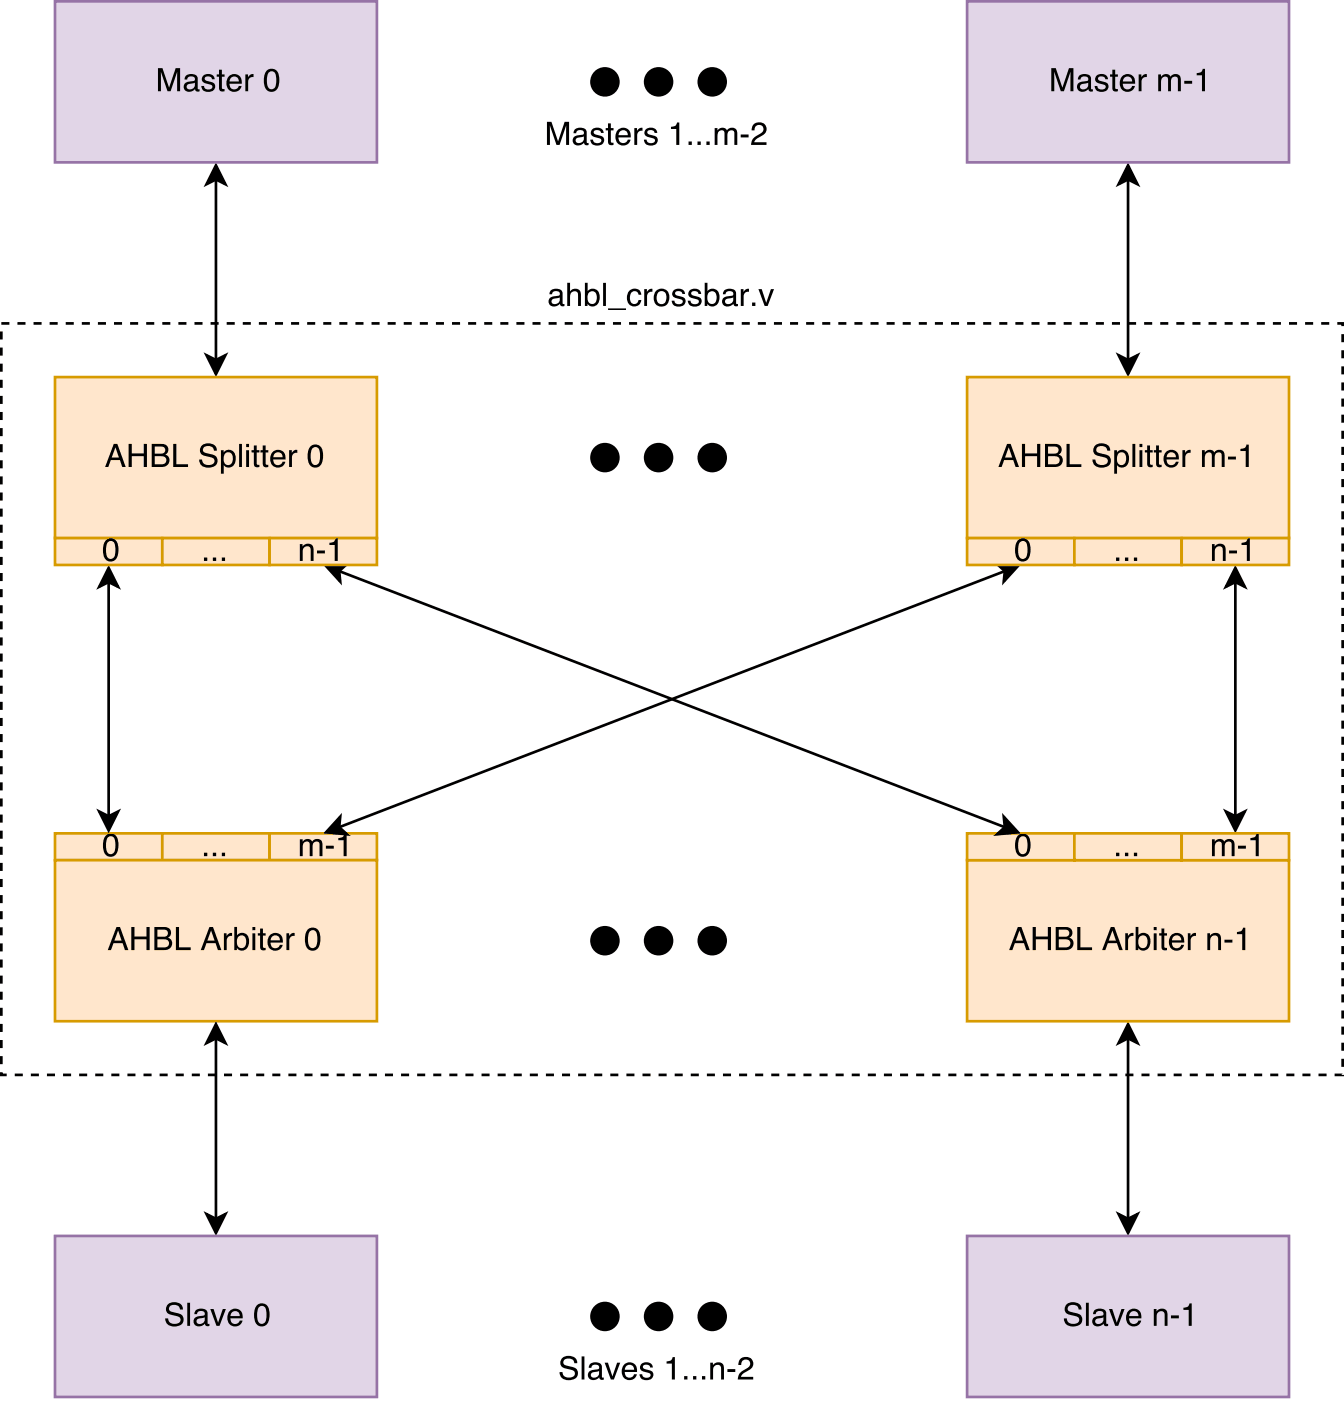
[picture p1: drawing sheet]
<svg xmlns="http://www.w3.org/2000/svg" width="177mm" height="184mm" viewBox="0 0 177 184" stroke-linecap="round" stroke-linejoin="round" font-family="sans-serif">
<path d="M148.3 134.6l1.3 2.5-1.3-.6-1.2 .6zM148.3 136.5v23.7M147.1 159.6l1.2 .6 1.3-.6-1.3 2.5z" fill="none" stroke="#000" stroke-width=".35"/>
<path d="M148.3 134.6l1.3 2.5-1.3-.6-1.2 .6zM147.1 159.6l1.2 .6 1.3-.6-1.3 2.5z" fill="#000"/>
<path d="M127.2 162.5h42.3v21.1h-42.3z" fill="#e1d5e7"/>
<path d="M127.2 162.5h42.3v21.1h-42.3z" fill="none" stroke="#9673a6" stroke-width=".35"/>
<g fill="#000">
<path d="M28.4 21.7l1.2 2.5-1.2-.6-1.2 .6zM27.2 46.7l1.2 .6 1.2-.6-1.2 2.5z"/>
<path d="M140.3 171.4a1.27 1.27 0 0 1 1.9 .4v.3h-.4a.75 .75 0 0 0-.6-.6 .75 .75 0 0 0-.8 .5 .64 .64 0 0 0 .7 .5l.5 .1a.87 .87 0 0 1 .7 .9 .87 .87 0 0 1-.9 .8 1.15 1.15 0 0 1-1.5-1h.4a.85 .85 0 0 0 .7 .7 .85 .85 0 0 0 .9-.5 .58 .58 0 0 0-.6-.5l-.4-.1a.81 .81 0 0 1-.9-.5 .81 .81 0 0 1 .3-1zM142.8 171.2h.4v3.1h-.4zM144.1 173.5a.43 .43 0 0 0 .1 .5 .43 .43 0 0 0 .6-.1 .66 .66 0 0 0 .3-.8l-.8 .2zM143.9 172.3a1.07 1.07 0 0 1 1.5 .1l.1 1.5 .2 .1v.3a.42 .42 0 0 1-.6-.3 .77 .77 0 0 1-1 .3 .77 .77 0 0 1-.4-1l.1-.1a1.92 1.92 0 0 1 1.2-.3l.1-.1a.52 .52 0 0 0-.5-.5 .52 .52 0 0 0-.5 .4h-.4zM145.8 172.1h.5l.6 1.8 .6-1.8h.4l-.9 2.2h-.3zM148.4 172.3a1.01 1.01 0 0 1 1.2-.2 1.01 1.01 0 0 1 .5 1.2h-1.6a.63 .63 0 0 0 .4 .7 .63 .63 0 0 0 .8-.4h.4a1.01 1.01 0 0 1-1.2 .7 1.01 1.01 0 0 1-.8-1.1l.1-.6zM148.7 172.5l-.2 .5h1.2a.61 .61 0 0 0-.3-.6 .61 .61 0 0 0-.7 .1zM151.7 172.1h.4v.3a.78 .78 0 0 1 .9-.4 .78 .78 0 0 1 .5 .9v1.4h-.3v-1.4a.52 .52 0 0 0-.6-.5 .52 .52 0 0 0-.5 .5v1.4h-.4zM154 172.9h1v.4h-1zM155.6 171.9l.5-.1a.53 .53 0 0 0 .3-.5h.3v3h-.4v-2.1h-.7z"/>
</g>
<path d="M28.4 21.7l1.2 2.5-1.2-.6-1.2 .6zM28.4 23.6v23.7M27.2 46.7l1.2 .6 1.2-.6-1.2 2.5z" fill="none" stroke="#000" stroke-width=".35"/>
<path d="M7.2 49.6h42.4v21.1h-42.4z" fill="#ffe6cc"/>
<path d="M7.2 49.6h42.4v21.1h-42.4z" fill="none" stroke="#d79b00" stroke-width=".35"/>
<path d="M15.2 58.8l-.5 1.3h.9zM15 58.3h.4l1.1 3.1h-.4l-.3-.9h-1.2l-.4 .9h-.4zM16.9 58.3h.4v1.3h1.6v-1.3h.4v3.1h-.4v-1.4h-1.6v1.4h-.4zM20.3 58.7v.9a1.5 1.5 0 0 0 1.3-.1 .49 .49 0 0 0 0-.6 .49 .49 0 0 0-.5-.2zM20.3 60v1h.9a.55 .55 0 0 0 .7-.5 .55 .55 0 0 0-.7-.5zM19.9 58.3h1.4a.75 .75 0 0 1 .8 .5 .75 .75 0 0 1-.4 .9 .86 .86 0 0 1 .5 1.1 .86 .86 0 0 1-1 .6h-1.3zM22.8 58.3h.4v2.7h1.5v.4h-1.9zM26.6 58.5a1.27 1.27 0 0 1 1.9 .4v.3h-.4a.75 .75 0 0 0-.7-.6 .75 .75 0 0 0-.7 .5 .64 .64 0 0 0 .7 .5l.4 .1a.87 .87 0 0 1 .8 1 .87 .87 0 0 1-.9 .7 1.15 1.15 0 0 1-1.5-1h.4a.85 .85 0 0 0 .7 .7 .85 .85 0 0 0 .9-.5 .58 .58 0 0 0-.6-.5l-.4-.1a.81 .81 0 0 1-.9-.5 .81 .81 0 0 1 .3-1zM29.6 59.6a1.12 1.12 0 0 0 .2 1.5 .73 .73 0 0 0 .7-.2 .73 .73 0 0 0 .1-.8v-.2a.57 .57 0 0 0-.4-.4 .57 .57 0 0 0-.6 .1zM29.1 59.2h.3v.3a.9 .9 0 0 1 1.1-.3 .9 .9 0 0 1 .5 1 .95 .95 0 0 1-.4 1.1 .95 .95 0 0 1-1.1 0l-.1-.2v1.2h-.3zM31.4 58.3h.4v3.1h-.4zM32.4 59.2h.3v2.2h-.3zM32.4 58.3h.3v.5h-.3zM33.4 58.6h.4v.6h.3v.3h-.3v1.4v.2h.3v.3a.53 .53 0 0 1-.7-.5v-1.4h-.3v-.3h.3zM34.6 58.6h.3v.6h.4v.3h-.4v1.4l.1 .2h.3v.3a.53 .53 0 0 1-.7-.5v-1.4h-.3v-.3h.3zM35.8 59.5a1.01 1.01 0 0 1 1.3-.3 1.01 1.01 0 0 1 .5 1.2h-1.7a.63 .63 0 0 0 .5 .7 .63 .63 0 0 0 .8-.4h.3a1.01 1.01 0 0 1-1.1 .8 1.01 1.01 0 0 1-.9-1.2l.2-.6zM36.1 59.6l-.2 .5h1.3a.61 .61 0 0 0-.4-.6 .61 .61 0 0 0-.7 .1zM38 59.2h.4v.4a.64 .64 0 0 1 .7-.5v.4a.58 .58 0 0 0-.7 .6v1.3h-.4zM40.9 58.6a1.01 1.01 0 0 1 1.1 0 1.01 1.01 0 0 1 .5 1 1.65 1.65 0 0 1-.8 1.8 1.04 1.04 0 0 1-1.2-1.1v-.7a1.52 1.52 0 0 1 .4-1zM41.1 58.9a2.25 2.25 0 0 0 0 2 .54 .54 0 0 0 .5 .2 .54 .54 0 0 0 .4-.5l.1-1a.64 .64 0 0 0-.8-.8z" fill="#000"/>
<path d="M7.2 .2h42.4v21.1h-42.4z" fill="#e1d5e7"/>
<path d="M7.2 .2h42.4v21.1h-42.4z" fill="none" stroke="#9673a6" stroke-width=".35"/>
<g fill="#000">
<path d="M148.3 21.7l1.3 2.5-1.3-.6-1.2 .6zM147.1 46.7l1.2 .6 1.3-.6-1.3 2.5z"/>
<path d="M20.8 9h.6l.8 2.5 .9-2.5h.6v3h-.4v-2.6l-.9 2.6h-.4l-.8-2.6v2.6h-.4zM24.6 11.2a.43 .43 0 0 0 .2 .6 .43 .43 0 0 0 .5-.1 .66 .66 0 0 0 .3-.8l-.8 .1zM24.4 10a1.07 1.07 0 0 1 1.6 .1v1.6h.2v.3a.42 .42 0 0 1-.6-.3 .77 .77 0 0 1-1 .3 .77 .77 0 0 1-.4-.9l.1-.2a1.92 1.92 0 0 1 1.2-.3l.1-.1a.52 .52 0 0 0-.5-.5 .52 .52 0 0 0-.5 .5h-.3zM26.8 9.9a.89 .89 0 0 1 1.4 .5h-.3a.51 .51 0 0 0-.5-.4 .51 .51 0 0 0-.5 .3l.2 .3a1.84 1.84 0 0 1 1.2 .6 .83 .83 0 0 1-1.2 .9 .73 .73 0 0 1-.6-.8h.3a.57 .57 0 0 0 .5 .5 .57 .57 0 0 0 .6-.4 .95 .95 0 0 0-.9-.4 .57 .57 0 0 1-.5-.5 .57 .57 0 0 1 .3-.6zM28.8 9.2h.4v.6h.3v.3h-.3v1.4l.1 .2h.2v.3a.53 .53 0 0 1-.7-.4v-1.5h-.3v-.3h.3zM30.1 10.1a1.01 1.01 0 0 1 1.2-.2 1.01 1.01 0 0 1 .5 1.1h-1.6a.63 .63 0 0 0 .4 .7 .63 .63 0 0 0 .8-.4h.4a1.01 1.01 0 0 1-1.2 .8 1.01 1.01 0 0 1-.8-1.2l.1-.6zM30.4 10.2l-.2 .5h1.2a.61 .61 0 0 0-.3-.6 .61 .61 0 0 0-.7 .1zM32.3 9.8h.3v.4a.64 .64 0 0 1 .7-.5v.4a.58 .58 0 0 0-.7 .6v1.3h-.3zM35.2 9.2a1.01 1.01 0 0 1 1.1 0 1.01 1.01 0 0 1 .4 1 1.65 1.65 0 0 1-.7 1.8 1.04 1.04 0 0 1-1.3-1.1v-.6a1.52 1.52 0 0 1 .5-1.1zM35.4 9.5a2.25 2.25 0 0 0-.1 2 .54 .54 0 0 0 .6 .2 .54 .54 0 0 0 .4-.4v-1.1a.64 .64 0 0 0-.8-.8z"/>
</g>
<path d="M148.3 21.7l1.3 2.5-1.3-.6-1.2 .6zM148.3 23.6v23.7M147.1 46.7l1.2 .6 1.3-.6-1.3 2.5z" fill="none" stroke="#000" stroke-width=".35"/>
<path d="M127.2 .2h42.3v21.1h-42.3z" fill="#e1d5e7"/>
<path d="M127.2 .2h42.3v21.1h-42.3z" fill="none" stroke="#9673a6" stroke-width=".35"/>
<path d="M138.2 9h.6l.9 2.5 .9-2.5h.6v3h-.4v-2.6l-.9 2.6h-.4l-.9-2.6v2.6h-.4zM142.1 11.2a.43 .43 0 0 0 .1 .6 .43 .43 0 0 0 .6-.1 .66 .66 0 0 0 .3-.8l-.8 .1zM141.9 10a1.07 1.07 0 0 1 1.5 .1l.1 1.6h.2v.3a.42 .42 0 0 1-.6-.3 .77 .77 0 0 1-1 .3 .77 .77 0 0 1-.4-.9l.1-.2a1.92 1.92 0 0 1 1.2-.3l.1-.1a.52 .52 0 0 0-.5-.5 .52 .52 0 0 0-.5 .5h-.4zM144.2 9.9a.89 .89 0 0 1 1.5 .5h-.4a.51 .51 0 0 0-.4-.4 .51 .51 0 0 0-.5 .3l.1 .3a1.84 1.84 0 0 1 1.3 .6 .83 .83 0 0 1-1.2 .9 .73 .73 0 0 1-.7-.8h.4a.57 .57 0 0 0 .5 .5 .57 .57 0 0 0 .6-.4 .95 .95 0 0 0-.9-.4 .57 .57 0 0 1-.5-.5 .57 .57 0 0 1 .2-.6zM146.3 9.2h.4v.6h.3v.3h-.3v1.4v.2h.3v.3a.53 .53 0 0 1-.7-.4v-1.5h-.3v-.3h.3zM147.5 10.1a1.01 1.01 0 0 1 1.3-.2 1.01 1.01 0 0 1 .5 1.1h-1.6a.63 .63 0 0 0 .4 .7 .63 .63 0 0 0 .8-.4h.3a1.01 1.01 0 0 1-1.1 .8 1.01 1.01 0 0 1-.8-1.2l.1-.6zM147.8 10.2l-.1 .5h1.2a.61 .61 0 0 0-.4-.6 .61 .61 0 0 0-.7 .1zM149.7 9.8h.4v.4a.64 .64 0 0 1 .7-.5v.4a.58 .58 0 0 0-.7 .6v1.3h-.4zM152.3 9.8h.4v.3a.72 .72 0 0 1 1.2 0 .73 .73 0 0 1 .9-.4 .73 .73 0 0 1 .5 .8v1.5h-.4v-1.5a.48 .48 0 0 0-.6-.4 .48 .48 0 0 0-.3 .6v1.3h-.4v-1.5a.46 .46 0 0 0-.5-.4 .46 .46 0 0 0-.4 .5v1.4h-.4zM155.7 10.6h1.1v.4h-1.1zM157.4 9.6l.4-.1a.53 .53 0 0 0 .4-.5h.3v3h-.4v-2.1h-.7z" fill="#000"/>
<path d="M127.2 49.6h42.3v21.1h-42.3z" fill="#ffe6cc"/>
<path d="M127.2 49.6h42.3v21.1h-42.3z" fill="none" stroke="#d79b00" stroke-width=".35"/>
<g fill="#000">
<path d="M132.7 58.8l-.5 1.3h.9zM132.4 58.3h.5l1.1 3.1h-.4l-.4-.9h-1.2l-.3 .9h-.4zM134.4 58.3h.4v1.3h1.6v-1.3h.4v3.1h-.4v-1.4h-1.6v1.4h-.4zM137.8 58.7v.9a1.5 1.5 0 0 0 1.3-.1 .49 .49 0 0 0 0-.6 .49 .49 0 0 0-.5-.2zM137.8 60v1h.9a.55 .55 0 0 0 .7-.5 .55 .55 0 0 0-.8-.5zM137.4 58.3h1.3a.75 .75 0 0 1 .9 .5 .75 .75 0 0 1-.4 .9 .86 .86 0 0 1 .5 1.1 .86 .86 0 0 1-1 .6h-1.3zM140.3 58.3h.4v2.7h1.5v.4h-1.9zM144 58.5a1.27 1.27 0 0 1 2 .4v.3h-.4a.75 .75 0 0 0-.7-.6 .75 .75 0 0 0-.7 .5 .64 .64 0 0 0 .7 .5l.4 .1a.87 .87 0 0 1 .8 1 .87 .87 0 0 1-.9 .7 1.15 1.15 0 0 1-1.5-1h.4a.85 .85 0 0 0 .7 .7 .85 .85 0 0 0 .9-.5 .58 .58 0 0 0-.7-.5l-.4-.1a.81 .81 0 0 1-.8-.5 .81 .81 0 0 1 .2-1zM147.1 59.6a1.12 1.12 0 0 0 .2 1.5 .73 .73 0 0 0 .7-.2 .73 .73 0 0 0 .1-.8v-.2a.57 .57 0 0 0-.4-.4 .57 .57 0 0 0-.6 .1zM146.5 59.2h.4v.3a.9 .9 0 0 1 1.1-.3 .9 .9 0 0 1 .5 1 .95 .95 0 0 1-.4 1.1 .95 .95 0 0 1-1.1 0l-.1-.2v1.2h-.4zM148.9 58.3h.4v3.1h-.4zM149.8 59.2h.4v2.2h-.4zM149.8 58.3h.4v.5h-.4zM150.9 58.6h.3v.6h.4v.3h-.4v1.4l.1 .2h.3v.3a.53 .53 0 0 1-.7-.5v-1.4h-.3v-.3h.3zM152 58.6h.4v.6h.4v.3h-.4v1.4l.1 .2h.3v.3a.53 .53 0 0 1-.8-.5v-1.4h-.3v-.3h.3zM153.3 59.5a1.01 1.01 0 0 1 1.2-.3 1.01 1.01 0 0 1 .5 1.2h-1.6a.63 .63 0 0 0 .5 .7 .63 .63 0 0 0 .7-.4h.4a1.01 1.01 0 0 1-1.2 .8 1.01 1.01 0 0 1-.8-1.2l.1-.6zM153.6 59.6l-.2 .5h1.2a.61 .61 0 0 0-.3-.6 .61 .61 0 0 0-.7 .1zM155.5 59.2h.3v.4a.64 .64 0 0 1 .8-.5v.4a.58 .58 0 0 0-.7 .6v1.3h-.4zM158.1 59.2h.3v.3a.72 .72 0 0 1 1.3 0 .73 .73 0 0 1 .8-.4 .73 .73 0 0 1 .5 .8v1.5h-.3v-1.6a.48 .48 0 0 0-.6-.3 .48 .48 0 0 0-.4 .6v1.3h-.3v-1.5a.46 .46 0 0 0-.5-.5 .46 .46 0 0 0-.4 .6l-.1 1.4h-.3zM161.5 60h1v.4h-1zM163.1 59l.5-.1a.53 .53 0 0 0 .3-.5h.3v3h-.4v-2.1h-.7z"/>
<circle cx="79.6" cy="10.8" r="1.76"/>
<circle cx="86.6" cy="10.8" r="1.76"/>
<circle cx="93.7" cy="10.8" r="1.76"/>
<circle cx="79.6" cy="60.1" r="1.76"/>
<circle cx="86.6" cy="60.1" r="1.76"/>
<circle cx="93.7" cy="60.1" r="1.76"/>
</g>
<g fill="none" stroke="#000" stroke-width=".35">
<circle cx="79.6" cy="10.8" r="1.76"/>
<circle cx="86.6" cy="10.8" r="1.76"/>
<circle cx="93.7" cy="10.8" r="1.76"/>
<circle cx="79.6" cy="60.1" r="1.76"/>
<circle cx="86.6" cy="60.1" r="1.76"/>
<circle cx="93.7" cy="60.1" r="1.76"/>
</g>
<path d="M7.2 109.5h14.1v3.6h-14.1z" fill="#ffe6cc"/>
<path d="M7.2 109.5h14.1v3.6h-14.1z" fill="none" stroke="#d79b00" stroke-width=".35"/>
<path d="M14 109.7a1.01 1.01 0 0 1 1.1 0 1.01 1.01 0 0 1 .5 1.1 1.65 1.65 0 0 1-.8 1.8 1.04 1.04 0 0 1-1.2-1.2v-.6a1.52 1.52 0 0 1 .4-1.1zM14.2 110a2.25 2.25 0 0 0 0 2.1 .54 .54 0 0 0 .5 .1 .54 .54 0 0 0 .4-.4l.1-1a.64 .64 0 0 0-.8-.9z" fill="#000"/>
<path d="M21.3 109.5h14.2v3.6h-14.2z" fill="#ffe6cc"/>
<path d="M21.3 109.5h14.2v3.6h-14.2z" fill="none" stroke="#d79b00" stroke-width=".35"/>
<path d="M26.8 112.1h.5v.4h-.5zM28 112.1h.4v.4h-.4zM29.2 112.1h.4v.4h-.4z" fill="#000"/>
<path d="M35.5 109.5h14.1v3.6h-14.1z" fill="#ffe6cc"/>
<path d="M35.5 109.5h14.1v3.6h-14.1z" fill="none" stroke="#d79b00" stroke-width=".35"/>
<g fill="#000">
<path d="M131.1 74.1l2.8 .3-1.9 2 .1-1.3zM44.7 107.4l-.1 1.3 1 1-2.7-.3z"/>
<path d="M39.4 110.3h.4v.3a.72 .72 0 0 1 1.2 0 .73 .73 0 0 1 .9-.3 .73 .73 0 0 1 .5 .8v1.4h-.4v-1.5a.48 .48 0 0 0-.6-.4 .48 .48 0 0 0-.3 .6v1.3h-.4v-1.4a.46 .46 0 0 0-.4-.5 .46 .46 0 0 0-.5 .5v1.4h-.4zM42.9 111.2h1v.3h-1zM44.5 110.2l.4-.1a.53 .53 0 0 0 .4-.5h.3v2.9h-.4v-2.1h-.7z"/>
</g>
<path d="M131.1 74.1l2.8 .3-1.9 2 .1-1.3zM132.1 75.1l-87.5 33.6M44.7 107.4l-.1 1.3 1 1-2.7-.3z" fill="none" stroke="#000" stroke-width=".35"/>
<path d="M127.2 70.7h14.1v3.6h-14.1z" fill="#ffe6cc"/>
<path d="M127.2 70.7h14.1v3.6h-14.1z" fill="none" stroke="#d79b00" stroke-width=".35"/>
<path d="M134 70.9a1.01 1.01 0 0 1 1.1 0 1.01 1.01 0 0 1 .4 1 1.65 1.65 0 0 1-.7 1.9 1.04 1.04 0 0 1-1.3-1.2v-.6a1.52 1.52 0 0 1 .5-1.1zM134.2 71.2a2.25 2.25 0 0 0-.1 2.1 .54 .54 0 0 0 .6 .1 .54 .54 0 0 0 .3-.4l.1-1.1a.64 .64 0 0 0-.8-.8z" fill="#000"/>
<path d="M141.3 70.7h14.1v3.6h-14.1z" fill="#ffe6cc"/>
<path d="M141.3 70.7h14.1v3.6h-14.1z" fill="none" stroke="#d79b00" stroke-width=".35"/>
<g fill="#000">
<path d="M162.5 74.7l1.2 2.4-1.2-.6-1.3 .6zM161.2 106.7l1.3 .6 1.2-.6-1.2 2.4z"/>
<path d="M146.8 73.3h.4v.4h-.4zM147.9 73.3h.5v.4h-.5zM149.1 73.3h.4v.4h-.4z"/>
</g>
<path d="M162.5 74.7l1.2 2.4-1.2-.6-1.3 .6zM162.5 76.5v30.8M161.2 106.7l1.3 .6 1.2-.6-1.2 2.4z" fill="none" stroke="#000" stroke-width=".35"/>
<path d="M155.4 70.7h14.1v3.6h-14.1z" fill="#ffe6cc"/>
<path d="M155.4 70.7h14.1v3.6h-14.1z" fill="none" stroke="#d79b00" stroke-width=".35"/>
<path d="M159.4 71.5h.3v.3a.78 .78 0 0 1 1-.3 .78 .78 0 0 1 .5 .8v1.4h-.4v-1.4a.52 .52 0 0 0-.5-.5 .52 .52 0 0 0-.5 .6l-.1 1.3h-.3zM161.6 72.4h1.1v.3h-1.1zM163.3 71.3h.4a.53 .53 0 0 0 .4-.5h.3v2.9h-.4v-2.1h-.7z" fill="#000"/>
<path d="M7.2 113.1h42.4v21.1h-42.4z" fill="#ffe6cc"/>
<path d="M7.2 113.1h42.4v21.1h-42.4z" fill="none" stroke="#d79b00" stroke-width=".35"/>
<path d="M15.5 122.3l-.5 1.3h1zM15.3 121.8h.5l1.1 3.1h-.5l-.3-.9h-1.2l-.3 .9h-.4zM17.3 121.8h.4v1.3h1.6v-1.3h.4v3.1h-.4v-1.4h-1.6v1.4h-.4zM20.7 122.2v.9a1.5 1.5 0 0 0 1.3-.1 .49 .49 0 0 0 0-.6 .49 .49 0 0 0-.6-.2zM20.7 123.5v1h.9a.55 .55 0 0 0 .6-.5 .55 .55 0 0 0-.7-.5zM20.3 121.8h1.3a.75 .75 0 0 1 .9 .5 .75 .75 0 0 1-.4 .9 .86 .86 0 0 1 .5 1.1 .86 .86 0 0 1-1 .6h-1.3zM23.1 121.8h.4v2.7h1.6v.4h-2zM27.8 122.3l-.5 1.3h.9zM27.5 121.8h.5l1.1 3.1h-.4l-.3-.9h-1.3l-.3 .9h-.4zM29.4 122.7h.4v.4a.64 .64 0 0 1 .7-.5v.4a.58 .58 0 0 0-.7 .6v1.3h-.4zM30.8 121.8h.4v1.1a.91 .91 0 0 1 1.1-.2 .91 .91 0 0 1 .5 1 .97 .97 0 0 1-.4 1 .97 .97 0 0 1-1 .1l-.2-.2v.3h-.4zM31.3 123.1a1.07 1.07 0 0 0 .2 1.5 .66 .66 0 0 0 .7-.2 .66 .66 0 0 0 .2-.6 .62 .62 0 0 0-.3-.8 .62 .62 0 0 0-.8 .1zM33.2 122.7h.4v2.2h-.4zM33.2 121.8h.4v.5h-.4zM34.2 122.1h.4v.6h.3v.3h-.3v1.4l.1 .2h.2v.3a.53 .53 0 0 1-.7-.5v-1.4h-.3v-.3h.3zM35.5 123a1.01 1.01 0 0 1 1.2-.3 1.01 1.01 0 0 1 .5 1.2h-1.6a.63 .63 0 0 0 .4 .7 .63 .63 0 0 0 .8-.4h.4a1.01 1.01 0 0 1-1.2 .8 1.01 1.01 0 0 1-.8-1.2l.1-.6zM35.8 123.1l-.2 .5h1.2a.61 .61 0 0 0-.3-.6 .61 .61 0 0 0-.7 .1zM37.7 122.7h.3v.4a.64 .64 0 0 1 .7-.5v.4a.58 .58 0 0 0-.7 .6v1.3h-.3zM40.6 122.1a1.01 1.01 0 0 1 1.1 0 1.01 1.01 0 0 1 .4 1 1.65 1.65 0 0 1-.7 1.8 1.04 1.04 0 0 1-1.3-1.1v-.7a1.52 1.52 0 0 1 .5-1zM40.8 122.4a2.25 2.25 0 0 0-.1 2 .54 .54 0 0 0 .6 .2 .54 .54 0 0 0 .4-.5v-1a.64 .64 0 0 0-.8-.8z" fill="#000"/>
<path d="M127.2 113.1h42.3v21.1h-42.3z" fill="#ffe6cc"/>
<path d="M127.2 113.1h42.3v21.1h-42.3z" fill="none" stroke="#d79b00" stroke-width=".35"/>
<g fill="#000">
<path d="M134.1 122.3l-.5 1.3h.9zM133.8 121.8h.5l1.1 3.1h-.4l-.3-.9h-1.2l-.4 .9h-.4zM135.8 121.8h.4v1.3h1.6v-1.3h.4v3.1h-.4v-1.4h-1.6v1.4h-.4zM139.2 122.2v.9a1.5 1.5 0 0 0 1.3-.1 .49 .49 0 0 0 0-.6 .49 .49 0 0 0-.5-.2zM139.2 123.5v1h.9a.55 .55 0 0 0 .7-.5 .55 .55 0 0 0-.7-.5zM138.8 121.8h1.3a.75 .75 0 0 1 .9 .5 .75 .75 0 0 1-.4 .9 .86 .86 0 0 1 .5 1.1 .86 .86 0 0 1-1 .6h-1.3zM141.7 121.8h.4v2.7h1.5v.4h-1.9zM146.3 122.3l-.5 1.3h1zM146.1 121.8h.4l1.1 3.1h-.4l-.3-.9h-1.2l-.3 .9h-.5zM148 122.7h.3v.4a.64 .64 0 0 1 .8-.5v.4a.58 .58 0 0 0-.8 .6v1.3h-.3zM149.3 121.8h.4v1.1a.91 .91 0 0 1 1.1-.2 .91 .91 0 0 1 .5 1 .97 .97 0 0 1-.3 1 .97 .97 0 0 1-1.1 .1l-.2-.2v.3h-.4zM149.9 123.1a1.07 1.07 0 0 0 .2 1.5 .66 .66 0 0 0 .7-.2 .66 .66 0 0 0 .1-.6 .62 .62 0 0 0-.3-.8 .62 .62 0 0 0-.7 .1zM151.7 122.7h.4v2.2h-.4zM151.7 121.8h.4v.5h-.4zM152.7 122.1h.4v.6h.4v.3h-.4v1.4l.1 .2h.3v.3a.53 .53 0 0 1-.8-.5v-1.4h-.3v-.3h.3zM154 123a1.01 1.01 0 0 1 1.2-.3 1.01 1.01 0 0 1 .5 1.2h-1.6a.63 .63 0 0 0 .5 .7 .63 .63 0 0 0 .7-.4h.4a1.01 1.01 0 0 1-1.2 .8 1.01 1.01 0 0 1-.8-1.2l.1-.6zM154.3 123.1l-.2 .5h1.3a.61 .61 0 0 0-.4-.6 .61 .61 0 0 0-.7 .1zM156.2 122.7h.4v.4a.64 .64 0 0 1 .7-.5v.4a.58 .58 0 0 0-.7 .6v1.3h-.4zM158.8 122.7h.3v.3a.78 .78 0 0 1 .9-.4 .78 .78 0 0 1 .6 .9v1.4h-.4v-1.4a.52 .52 0 0 0-.6-.5 .52 .52 0 0 0-.5 .5v1.4h-.3zM161 123.5h1.1v.4h-1.1zM162.7 122.5l.4-.1a.53 .53 0 0 0 .4-.5h.3v3h-.4v-2.1h-.7z"/>
<circle cx="79.6" cy="123.6" r="1.76"/>
<circle cx="86.6" cy="123.6" r="1.76"/>
<circle cx="93.7" cy="123.6" r="1.76"/>
</g>
<g fill="none" stroke="#000" stroke-width=".35">
<circle cx="79.6" cy="123.6" r="1.76"/>
<circle cx="86.6" cy="123.6" r="1.76"/>
<circle cx="93.7" cy="123.6" r="1.76"/>
</g>
<path d="M127.2 109.5h14.1v3.6h-14.1z" fill="#ffe6cc"/>
<path d="M127.2 109.5h14.1v3.6h-14.1z" fill="none" stroke="#d79b00" stroke-width=".35"/>
<path d="M134 109.7a1.01 1.01 0 0 1 1.1 0 1.01 1.01 0 0 1 .4 1.1 1.65 1.65 0 0 1-.7 1.8 1.04 1.04 0 0 1-1.3-1.2v-.6a1.52 1.52 0 0 1 .5-1.1zM134.2 110a2.25 2.25 0 0 0-.1 2.1 .54 .54 0 0 0 .6 .1 .54 .54 0 0 0 .3-.4l.1-1a.64 .64 0 0 0-.8-.9z" fill="#000"/>
<path d="M141.3 109.5h14.1v3.6h-14.1z" fill="#ffe6cc"/>
<path d="M141.3 109.5h14.1v3.6h-14.1z" fill="none" stroke="#d79b00" stroke-width=".35"/>
<path d="M146.8 112.1h.4v.4h-.4zM147.9 112.1h.5v.4h-.5zM149.1 112.1h.4v.4h-.4z" fill="#000"/>
<path d="M155.4 109.5h14.1v3.6h-14.1z" fill="#ffe6cc"/>
<path d="M155.4 109.5h14.1v3.6h-14.1z" fill="none" stroke="#d79b00" stroke-width=".35"/>
<g fill="#000">
<path d="M14.3 74.7l1.2 2.4-1.2-.6-1.2 .6zM13.1 106.7l1.2 .6 1.2-.6-1.2 2.4z"/>
<path d="M159.4 110.3h.3v.3a.72 .72 0 0 1 1.3 0 .73 .73 0 0 1 .9-.3 .73 .73 0 0 1 .5 .8v1.4h-.4v-1.5a.48 .48 0 0 0-.6-.4 .48 .48 0 0 0-.3 .6v1.3h-.4v-1.4a.46 .46 0 0 0-.5-.5 .46 .46 0 0 0-.4 .5l-.1 1.4h-.3zM162.8 111.2h1v.3h-1zM164.4 110.2l.5-.1a.53 .53 0 0 0 .3-.5h.3v2.9h-.4v-2.1h-.7z"/>
</g>
<path d="M14.3 74.7l1.2 2.4-1.2-.6-1.2 .6zM14.3 76.5v30.8M13.1 106.7l1.2 .6 1.2-.6-1.2 2.4z" fill="none" stroke="#000" stroke-width=".35"/>
<path d="M7.2 70.7h14.1v3.6h-14.1z" fill="#ffe6cc"/>
<path d="M7.2 70.7h14.1v3.6h-14.1z" fill="none" stroke="#d79b00" stroke-width=".35"/>
<path d="M14 70.9a1.01 1.01 0 0 1 1.1 0 1.01 1.01 0 0 1 .5 1 1.65 1.65 0 0 1-.8 1.9 1.04 1.04 0 0 1-1.2-1.2v-.6a1.52 1.52 0 0 1 .4-1.1zM14.2 71.2a2.25 2.25 0 0 0 0 2.1 .54 .54 0 0 0 .5 .1 .54 .54 0 0 0 .4-.4l.1-1.1a.64 .64 0 0 0-.8-.8z" fill="#000"/>
<path d="M21.3 70.7h14.2v3.6h-14.2z" fill="#ffe6cc"/>
<path d="M21.3 70.7h14.2v3.6h-14.2z" fill="none" stroke="#d79b00" stroke-width=".35"/>
<g fill="#000">
<path d="M42.9 74.4l2.7-.3-1 1 .1 1.3zM132 107.4l1.9 2-2.8 .3 1-1z"/>
<path d="M26.8 73.3h.5v.4h-.5zM28 73.3h.4v.4h-.4zM29.2 73.3h.4v.4h-.4z"/>
</g>
<path d="M42.9 74.4l2.7-.3-1 1 .1 1.3zM44.6 75.1l87.5 33.6M132 107.4l1.9 2-2.8 .3 1-1z" fill="none" stroke="#000" stroke-width=".35"/>
<path d="M35.5 70.7h14.1v3.6h-14.1z" fill="#ffe6cc"/>
<path d="M35.5 70.7h14.1v3.6h-14.1z" fill="none" stroke="#d79b00" stroke-width=".35"/>
<g fill="#000">
<path d="M28.4 134.6l1.2 2.5-1.2-.6-1.2 .6zM27.2 159.6l1.2 .6 1.2-.6-1.2 2.5z"/>
<path d="M39.4 71.5h.4v.3a.78 .78 0 0 1 .9-.3 .78 .78 0 0 1 .5 .8v1.4h-.3v-1.4a.52 .52 0 0 0-.6-.5 .52 .52 0 0 0-.5 .6v1.3h-.4zM41.7 72.4h1v.3h-1zM43.3 71.3h.5a.53 .53 0 0 0 .3-.5h.3v2.9h-.4v-2.1h-.7z"/>
</g>
<path d="M28.4 134.6l1.2 2.5-1.2-.6-1.2 .6zM28.4 136.5v23.7M27.2 159.6l1.2 .6 1.2-.6-1.2 2.5z" fill="none" stroke="#000" stroke-width=".35"/>
<path d="M7.2 162.5h42.4v21.1h-42.4z" fill="#e1d5e7"/>
<path d="M7.2 162.5h42.4v21.1h-42.4z" fill="none" stroke="#9673a6" stroke-width=".35"/>
<g fill="#000">
<path d="M71.9 16h.6l.9 2.6 .9-2.6h.5v3h-.4l.1-2.5-.9 2.5h-.4l-.9-2.5v2.5h-.4zM75.7 18.3a.43 .43 0 0 0 .2 .5 .43 .43 0 0 0 .6-.1 .66 .66 0 0 0 .3-.8l-.8 .2zM75.5 17.1a1.07 1.07 0 0 1 1.6 .1l.1 1.5 .2 .1v.3a.42 .42 0 0 1-.6-.3 .77 .77 0 0 1-1 .3 .77 .77 0 0 1-.4-1l.1-.1a1.92 1.92 0 0 1 1.2-.3l.1-.2a.52 .52 0 0 0-.5-.4 .52 .52 0 0 0-.5 .4h-.4zM77.9 17a.89 .89 0 0 1 1.5 .5h-.4a.51 .51 0 0 0-.4-.4 .51 .51 0 0 0-.5 .3l.1 .2a1.84 1.84 0 0 1 1.2 .6 .83 .83 0 0 1-1.2 .9 .73 .73 0 0 1-.6-.7h.4a.57 .57 0 0 0 .5 .4 .57 .57 0 0 0 .6-.3 .95 .95 0 0 0-.9-.5 .57 .57 0 0 1-.5-.4 .57 .57 0 0 1 .2-.6zM80 16.2h.3v.6h.4v.3h-.4v1.5l.1 .1 .3 .1v.2a.53 .53 0 0 1-.7-.4v-1.5h-.3v-.3h.3zM81.2 17.1a1.01 1.01 0 0 1 1.3-.2 1.01 1.01 0 0 1 .5 1.2h-1.7a.63 .63 0 0 0 .5 .7 .63 .63 0 0 0 .8-.4h.3a1.01 1.01 0 0 1-1.2 .7 1.01 1.01 0 0 1-.8-1.1l.2-.6zM81.5 17.3l-.2 .5h1.3a.61 .61 0 0 0-.4-.6 .61 .61 0 0 0-.7 .1zM83.4 16.8h.4v.4a.64 .64 0 0 1 .7-.4v.4a.58 .58 0 0 0-.7 .6v1.2h-.4zM85 17a.89 .89 0 0 1 1.4 .5h-.3a.51 .51 0 0 0-.5-.4 .51 .51 0 0 0-.5 .3l.2 .2a1.84 1.84 0 0 1 1.2 .6 .83 .83 0 0 1-1.2 .9 .73 .73 0 0 1-.6-.7h.3a.57 .57 0 0 0 .5 .4 .57 .57 0 0 0 .6-.3 .95 .95 0 0 0-.9-.5 .57 .57 0 0 1-.5-.4 .57 .57 0 0 1 .3-.6zM88.2 16.7l.5-.1a.53 .53 0 0 0 .3-.5h.3v2.9h-.4v-2h-.7zM90.5 18.6h.5v.4h-.5zM91.7 18.6h.5v.4h-.5zM92.9 18.6h.4v.4h-.4zM94 16.8h.3v.4a.72 .72 0 0 1 1.3-.1 .73 .73 0 0 1 .9-.3 .73 .73 0 0 1 .5 .8v1.4h-.4v-1.5a.48 .48 0 0 0-.6-.4 .48 .48 0 0 0-.3 .7v1.2h-.4v-1.4a.46 .46 0 0 0-.5-.5 .46 .46 0 0 0-.4 .5v1.4h-.4zM97.4 17.7h1v.4h-1zM99.1 16.3a.97 .97 0 0 1 1.3-.1 .97 .97 0 0 1 .3 1.2l-.3 .3-1 .6-.2 .4h1.6v.3h-2v-.4a3.2 3.2 0 0 1 1.4-1.2 .6 .6 0 0 0-.3-1 .6 .6 0 0 0-.7 .7h-.4l.1-.4z"/>
<path d="M72.6 39.4a.43 .43 0 0 0 .1 .6 .43 .43 0 0 0 .6-.1 .66 .66 0 0 0 .3-.8l-.8 .2zM72.4 38.2a1.07 1.07 0 0 1 1.6 .2v1.5l.2 .1v.2a.42 .42 0 0 1-.6-.3 .77 .77 0 0 1-1 .4 .77 .77 0 0 1-.4-1l.1-.1a1.92 1.92 0 0 1 1.2-.4l.1-.1a.52 .52 0 0 0-.5-.4 .52 .52 0 0 0-.5 .4h-.4zM74.6 37.2h.4v1.1a.78 .78 0 0 1 .9-.3 .78 .78 0 0 1 .5 .8v1.4h-.4v-1.4a.52 .52 0 0 0-.5-.5 .52 .52 0 0 0-.5 .5v1.4h-.4zM76.9 37.2h.4v1.1a.91 .91 0 0 1 1.1-.3 .91 .91 0 0 1 .5 1.1 .97 .97 0 0 1-.4 1 .97 .97 0 0 1-1 .1l-.2-.3v.3h-.4zM77.5 38.5a1.07 1.07 0 0 0 .1 1.4 .66 .66 0 0 0 .7-.1 .66 .66 0 0 0 .2-.7 .62 .62 0 0 0-.3-.7 .62 .62 0 0 0-.7 .1zM79.3 37.2h.4v3h-.4zM80 40.5h2.3v.2h-2.3zM82.7 38.3a.91 .91 0 0 1 1-.3 .91 .91 0 0 1 .6 .7h-.3a.57 .57 0 0 0-.7-.4 .57 .57 0 0 0-.5 .7 .66 .66 0 0 0 .2 .7 .66 .66 0 0 0 .8 .1l.2-.4h.3a.96 .96 0 0 1-1 .9 .96 .96 0 0 1-.9-1.1l.1-.4zM84.7 38h.4v.4a.64 .64 0 0 1 .7-.4v.4a.58 .58 0 0 0-.7 .5v1.3h-.4zM86.6 38.4a1.05 1.05 0 0 0 .2 1.6 .77 .77 0 0 0 .8-1.1 .62 .62 0 0 0-.3-.6 .62 .62 0 0 0-.7 .1zM86.2 38.3a1.06 1.06 0 0 1 1.4-.2 1.06 1.06 0 0 1 .4 1.3 1.05 1.05 0 0 1-1.3 .9 1.05 1.05 0 0 1-.7-1.5zM88.6 38.1a.89 .89 0 0 1 1.5 .5h-.4a.51 .51 0 0 0-.4-.3 .51 .51 0 0 0-.5 .3l.1 .2a1.84 1.84 0 0 1 1.2 .6 .83 .83 0 0 1-1.1 .9 .73 .73 0 0 1-.7-.8h.4a.57 .57 0 0 0 .5 .5 .57 .57 0 0 0 .6-.4 .95 .95 0 0 0-.9-.4 .57 .57 0 0 1-.5-.5 .57 .57 0 0 1 .2-.6zM90.7 38.1a.89 .89 0 0 1 1.5 .5h-.4a.51 .51 0 0 0-.4-.3 .51 .51 0 0 0-.5 .3l.1 .2a1.84 1.84 0 0 1 1.3 .6 .83 .83 0 0 1-1.2 .9 .73 .73 0 0 1-.7-.8h.4a.57 .57 0 0 0 .5 .5 .57 .57 0 0 0 .6-.4 .95 .95 0 0 0-.9-.4 .57 .57 0 0 1-.5-.5 .57 .57 0 0 1 .2-.6zM92.7 37.2h.3v1.1a.91 .91 0 0 1 1.1-.3 .91 .91 0 0 1 .5 1.1 .97 .97 0 0 1-.3 1 .97 .97 0 0 1-1.1 .1l-.2-.3v.3h-.3zM93.2 38.5a1.07 1.07 0 0 0 .2 1.4 .66 .66 0 0 0 .7-.1 .66 .66 0 0 0 .1-.7 .62 .62 0 0 0-.2-.7 .62 .62 0 0 0-.8 .1zM95.4 39.4a.43 .43 0 0 0 .2 .6 .43 .43 0 0 0 .5-.1 .66 .66 0 0 0 .3-.8l-.8 .2zM95.2 38.2a1.07 1.07 0 0 1 1.6 .2v1.5l.2 .1v.2a.42 .42 0 0 1-.6-.3 .77 .77 0 0 1-1 .4 .77 .77 0 0 1-.4-1l.1-.1a1.92 1.92 0 0 1 1.2-.4l.1-.1a.52 .52 0 0 0-.5-.4 .52 .52 0 0 0-.5 .4h-.3zM97.4 38h.4v.4a.64 .64 0 0 1 .7-.4v.4a.58 .58 0 0 0-.7 .5v1.3h-.4zM98.9 39.8h.4v.4h-.4zM99.7 38h.5l.6 1.8 .6-1.8h.4l-.8 2.2h-.4z"/>
<path d="M22.1 171.4a1.27 1.27 0 0 1 1.9 .4l.1 .3h-.4a.75 .75 0 0 0-.7-.6 .75 .75 0 0 0-.8 .5 .64 .64 0 0 0 .8 .5l.4 .1a.87 .87 0 0 1 .8 .9 .87 .87 0 0 1-1 .8 1.15 1.15 0 0 1-1.5-1h.4a.85 .85 0 0 0 .8 .7 .85 .85 0 0 0 .8-.5 .58 .58 0 0 0-.6-.5l-.4-.1a.81 .81 0 0 1-.8-.5 .81 .81 0 0 1 .2-1zM24.6 171.2h.4v3.1h-.4zM25.9 173.5a.43 .43 0 0 0 .2 .5 .43 .43 0 0 0 .5-.1 .66 .66 0 0 0 .3-.8l-.8 .2zM25.7 172.3a1.07 1.07 0 0 1 1.6 .1v1.5l.2 .1v.3a.42 .42 0 0 1-.6-.3 .77 .77 0 0 1-1 .3 .77 .77 0 0 1-.4-1l.1-.1a1.92 1.92 0 0 1 1.2-.3l.1-.1a.52 .52 0 0 0-.5-.5 .52 .52 0 0 0-.5 .4h-.3zM27.7 172.1h.4l.6 1.8 .6-1.8h.4l-.8 2.2h-.4zM30.2 172.3a1.01 1.01 0 0 1 1.2-.2 1.01 1.01 0 0 1 .5 1.2h-1.6a.63 .63 0 0 0 .5 .7 .63 .63 0 0 0 .7-.4h.4a1.01 1.01 0 0 1-1.2 .7 1.01 1.01 0 0 1-.8-1.1l.1-.6zM30.5 172.5l-.2 .5h1.2a.61 .61 0 0 0-.3-.6 .61 .61 0 0 0-.7 .1zM33.9 171.5a1.01 1.01 0 0 1 1.1 0 1.01 1.01 0 0 1 .4 1 1.65 1.65 0 0 1-.7 1.8 1.04 1.04 0 0 1-1.3-1.1v-.7a1.52 1.52 0 0 1 .5-1zM34.1 171.8a2.25 2.25 0 0 0-.1 2 .54 .54 0 0 0 .6 .2 .54 .54 0 0 0 .4-.5v-1a.64 .64 0 0 0-.8-.8z"/>
<path d="M74 178.5a1.27 1.27 0 0 1 1.9 .4v.3h-.4a.75 .75 0 0 0-.7-.6 .75 .75 0 0 0-.7 .5 .64 .64 0 0 0 .7 .5l.4 .1a.87 .87 0 0 1 .8 .9 .87 .87 0 0 1-.9 .8 1.15 1.15 0 0 1-1.5-1.1h.4a.85 .85 0 0 0 .7 .8 .85 .85 0 0 0 .9-.6 .58 .58 0 0 0-.6-.5l-.5-.1a.81 .81 0 0 1-.8-.5 .81 .81 0 0 1 .3-.9zM76.5 178.3h.4v3h-.4zM77.7 180.6a.43 .43 0 0 0 .2 .5 .43 .43 0 0 0 .6-.1 .66 .66 0 0 0 .3-.8l-.8 .2zM77.5 179.4a1.07 1.07 0 0 1 1.6 .1l.1 1.5 .2 .1v.2a.42 .42 0 0 1-.6-.3 .77 .77 0 0 1-1 .4 .77 .77 0 0 1-.4-1l.1-.1a1.92 1.92 0 0 1 1.2-.3l.1-.2a.52 .52 0 0 0-.5-.4 .52 .52 0 0 0-.5 .4h-.4zM79.5 179.1h.4l.6 1.8 .7-1.8h.4l-.9 2.2h-.4zM82 179.4a1.01 1.01 0 0 1 1.3-.2 1.01 1.01 0 0 1 .5 1.1h-1.6a.63 .63 0 0 0 .4 .8 .63 .63 0 0 0 .8-.5h.3a1.01 1.01 0 0 1-1.1 .8 1.01 1.01 0 0 1-.8-1.1l.1-.7zM82.3 179.6l-.1 .4h1.2a.61 .61 0 0 0-.4-.6 .61 .61 0 0 0-.7 .2zM84.4 179.3a.89 .89 0 0 1 1.5 .5h-.4a.51 .51 0 0 0-.5-.4 .51 .51 0 0 0-.5 .3l.2 .2a1.84 1.84 0 0 1 1.2 .6 .83 .83 0 0 1-1.2 .9 .73 .73 0 0 1-.6-.8h.4a.57 .57 0 0 0 .5 .5 .57 .57 0 0 0 .6-.4 .95 .95 0 0 0-1-.4 .57 .57 0 0 1-.4-.4 .57 .57 0 0 1 .2-.6zM87.7 178.9h.4a.53 .53 0 0 0 .4-.5h.3v2.9h-.4v-2.1h-.7zM90 180.9h.4v.4h-.4zM91.1 180.9h.5v.4h-.5zM92.3 180.9h.4v.4h-.4zM93.4 179.1h.4v.3a.78 .78 0 0 1 .9-.3 .78 .78 0 0 1 .5 .8v1.4h-.4v-1.4a.52 .52 0 0 0-.5-.5 .52 .52 0 0 0-.5 .6v1.3h-.4zM95.7 180h1v.3h-1zM97.4 178.6a.97 .97 0 0 1 1.2-.1 .97 .97 0 0 1 .4 1.2l-.3 .3-1 .6-.3 .4h1.7v.3h-2.1l.1-.4a3.2 3.2 0 0 1 1.4-1.2 .6 .6 0 0 0-.3-1 .6 .6 0 0 0-.7 .7h-.4l.1-.4z"/>
<circle cx="79.6" cy="173" r="1.76"/>
<circle cx="86.6" cy="173" r="1.76"/>
<circle cx="93.7" cy="173" r="1.76"/>
</g>
<g fill="none" stroke="#000" stroke-width=".35">
<circle cx="79.6" cy="173" r="1.76"/>
<circle cx="86.6" cy="173" r="1.76"/>
<circle cx="93.7" cy="173" r="1.76"/>
</g>
<path d="M.2 42.5h176.4v98.8h-176.4z" fill="none" stroke="#000" stroke-width=".35" stroke-dasharray="1.1 1.1" stroke-linecap="butt"/>
</svg>
